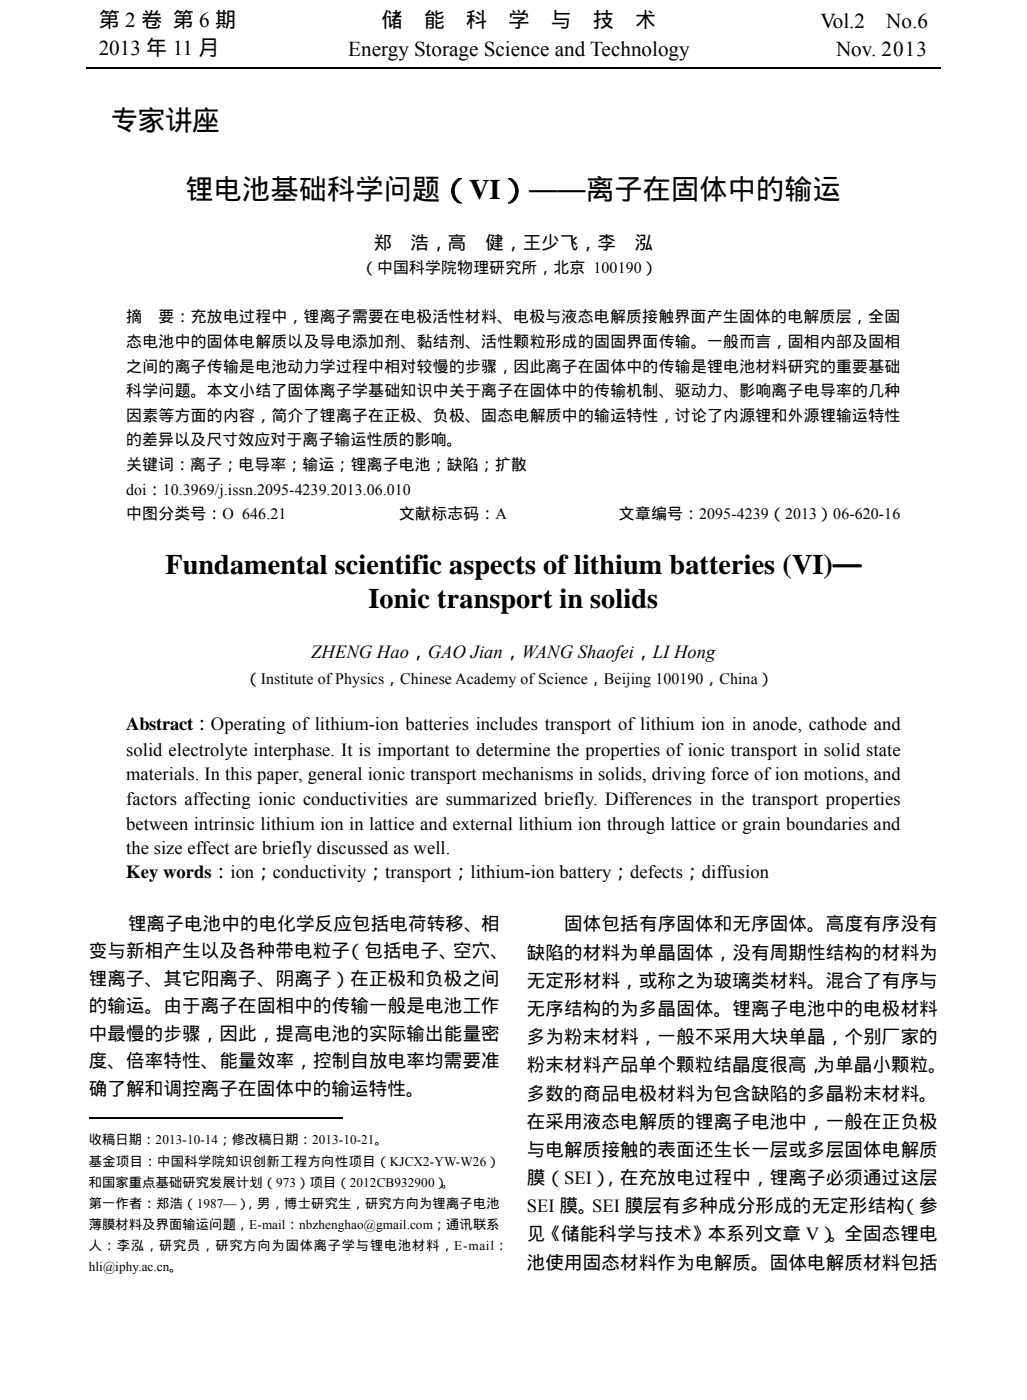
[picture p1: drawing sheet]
<svg xmlns="http://www.w3.org/2000/svg" width="206mm" height="280mm" viewBox="0 0 206 280" stroke-linecap="round" stroke-linejoin="round" font-family="sans-serif">
<defs><g id="words">
<g font-size="5.7">
<text x="37.1" y="39.8">锂电池基础科学问题（VI）——离子在固体中的输运</text>
<text x="33.1" y="114.9">Fundamental scientific aspects of lithium batteries (VI)—</text>
<text x="73.8" y="121.8">Ionic transport in solids</text>
</g>
<text font-size="5.6" x="22.1" y="26">专家讲座</text>
<g font-size="4.2">
<text x="19.8" y="5.4">第 2 卷 第 6 期</text>
<text x="76.4" y="5.4">储</text>
<text x="84.8" y="5.4">能</text>
<text x="93.3" y="5.4">科</text>
<text x="101.8" y="5.4">学</text>
<text x="110.2" y="5.4">与</text>
<text x="118.7" y="5.4">技</text>
<text x="127.2" y="5.4">术</text>
<text x="164.2" y="5.7">Vol.2</text>
<text x="177.4" y="5.7">No.6</text>
<text x="19.8" y="10.9">2013 年 11 月</text>
<text x="69.7" y="11.2">Energy Storage Science and Technology</text>
<text x="167.4" y="11.2">Nov. 2013</text>
</g>
<g font-size="3.7">
<text x="74.7" y="49.9">郑</text>
<text x="82.2" y="49.9">浩，高</text>
<text x="97.2" y="49.9">健，王少飞，李</text>
<text x="127.1" y="49.9">泓</text>
<text x="62.3" y="131.9">ZHENG Hao，GAO Jian，WANG Shaofei，LI Hong</text>
<text x="25.3" y="146.2">Abstract：Operating of lithium-ion batteries includes transport of lithium ion in anode, cathode and</text>
<text x="25.3" y="151.4">solid electrolyte interphase. It is important to determine the properties of ionic transport in solid state</text>
<text x="25.3" y="156.3">materials. In this paper, general ionic transport mechanisms in solids, driving force of ion motions, and</text>
<text x="25.3" y="161.2">factors affecting ionic conductivities are summarized briefly. Differences in the transport properties</text>
<text x="25.3" y="166.2">between intrinsic lithium ion in lattice and external lithium ion through lattice or grain boundaries and</text>
<text x="25.3" y="171.1">the size effect are briefly discussed as well.</text>
<text x="25.3" y="175.8">Key words：ion；conductivity；transport；lithium-ion battery；defects；diffusion</text>
<text x="17.8" y="191.8">变与新相产生以及各种带电粒子（包括电子、空穴、</text>
<text x="25.6" y="186.3">锂离子电池中的电化学反应包括电荷转移、相</text>
<text x="113" y="186.4">固体包括有序固体和无序固体。高度有序没有</text>
<text x="17.8" y="197.3">锂离子、其它阳离子、阴离子）在正极和负极之间</text>
<text x="105.5" y="192">缺陷的材料为单晶固体，没有周期性结构的材料为</text>
<text x="105.5" y="197.7">无定形材料，或称之为玻璃类材料。混合了有序与</text>
<text x="17.8" y="202.8">的输运。由于离子在固相中的传输一般是电池工作</text>
<text x="105.5" y="203.3">无序结构的为多晶固体。锂离子电池中的电极材料</text>
<text x="17.8" y="208.3">中最慢的步骤，因此，提高电池的实际输出能量密</text>
<text x="105.5" y="209">多为粉末材料，一般不采用大块单晶，个别厂家的</text>
<text x="17.8" y="213.8">度、倍率特性、能量效率，控制自放电率均需要准</text>
<text x="105.5" y="214.6">粉末材料产品单个颗粒结晶度很高，</text>
<text x="163.4" y="214.6">为单晶小颗粒。</text>
<text x="17.8" y="219.3">确了解和调控离子在固体中的输运特性。</text>
<text x="105.5" y="220.3">多数的商品电极材料为包含缺陷的多晶粉末材料。</text>
<text x="105.5" y="225.9">在采用液态电解质的锂离子电池中，一般在正负极</text>
<text x="105.5" y="231.5">与电解质接触的表面还生长一层或多层固体电解质</text>
<text x="105.5" y="237.2">膜（SEI）</text>
<text x="120.4" y="237.2">，在充放电过程中，锂离子必须通过这层</text>
<text x="105.5" y="242.8">SEI 膜。SEI 膜层有多种成分形成的无定形结构（参</text>
<text x="105.5" y="248.5">见《储能科学与技术》本系列文章 V）</text>
<text x="165.9" y="248.5">。全固态锂电</text>
<text x="105.5" y="254.1">池使用固态材料作为电解质。固体电解质材料包括</text>
</g>
<g font-size="3.2">
<text x="72.3" y="54.7">（中国科学院物理研究所，北京 100190）</text>
<text x="25.3" y="64.5">摘</text>
<text x="31.8" y="64.5">要：充放电过程中，锂离子需要在电极活性材料、电极与液态电解质接触界面产生固体的电解质层，全固</text>
<text x="25.3" y="69.5">态电池中的固体电解质以及导电添加剂、黏结剂、活性颗粒形成的固固界面传输。一般而言，固相内部及固相</text>
<text x="25.3" y="74.4">之间的离子传输是电池动力学过程中相对较慢的步骤，因此离子在固体中的传输是锂电池材料研究的重要基础</text>
<text x="25.3" y="79.4">科学问题。本文小结了固体离子学基础知识中关于离子在固体中的传输机制、驱动力、影响离子电导率的几种</text>
<text x="25.3" y="84.3">因素等方面的内容，简介了锂离子在正极、负极、固态电解质中的输运特性，讨论了内源锂和外源锂输运特性</text>
<text x="25.3" y="89.2">的差异以及尺寸效应对于离子输运性质的影响。</text>
<text x="25.3" y="94.2">关键词：离子；电导率；输运；锂离子电池；缺陷；扩散</text>
<text x="25.3" y="99.1">doi：10.3969/j.issn.2095-4239.2013.06.010</text>
<text x="25.3" y="104.1">中图分类号：O 646.21</text>
<text x="79.9" y="104.1">文献标志码：A</text>
<text x="123.9" y="104.1">文章编号：2095-4239（2013）06-620-16</text>
<text x="49" y="137">（Institute of Physics，Chinese Academy of Science，Beijing 100190，China）</text>
</g>
<g font-size="2.6">
<text x="17.8" y="233.5">基金项目：中国科学院知识创新工程方向性项目（KJCX2-YW-W26）</text>
<text x="17.8" y="229.3">收稿日期：2013-10-14；修改稿日期：2013-10-21。</text>
<text x="17.8" y="237.7">和国家重点基础研究发展计划（973）项目（2012CB932900）</text>
<text x="88.4" y="237.7">。</text>
<text x="17.8" y="242">第一作者：郑浩（1987—）</text>
<text x="48.8" y="242">，男，博士研究生，研究方向为锂离子电池</text>
<text x="17.8" y="250.4">人：李泓，研究员，研究方向为固体离子学与锂电池材料，E-mail：</text>
<text x="17.8" y="246.2">薄膜材料及界面输运问题，E-mail：nbzhenghao@gmail.com；通讯联系</text>
<text x="17.8" y="254.7">hli@iphy.ac.cn。</text>
</g>
</g></defs>
<path d="M17.3 13.5h171" fill="none" stroke="#000" stroke-width=".25"/>
<path d="M150.4 1.1h37.4v11.9h-37.4z" fill="#fff"/>
<path d="M17.8 224h50.8" fill="none" stroke="#000" stroke-width=".23"/>
<use href="#words"/>
</svg>
